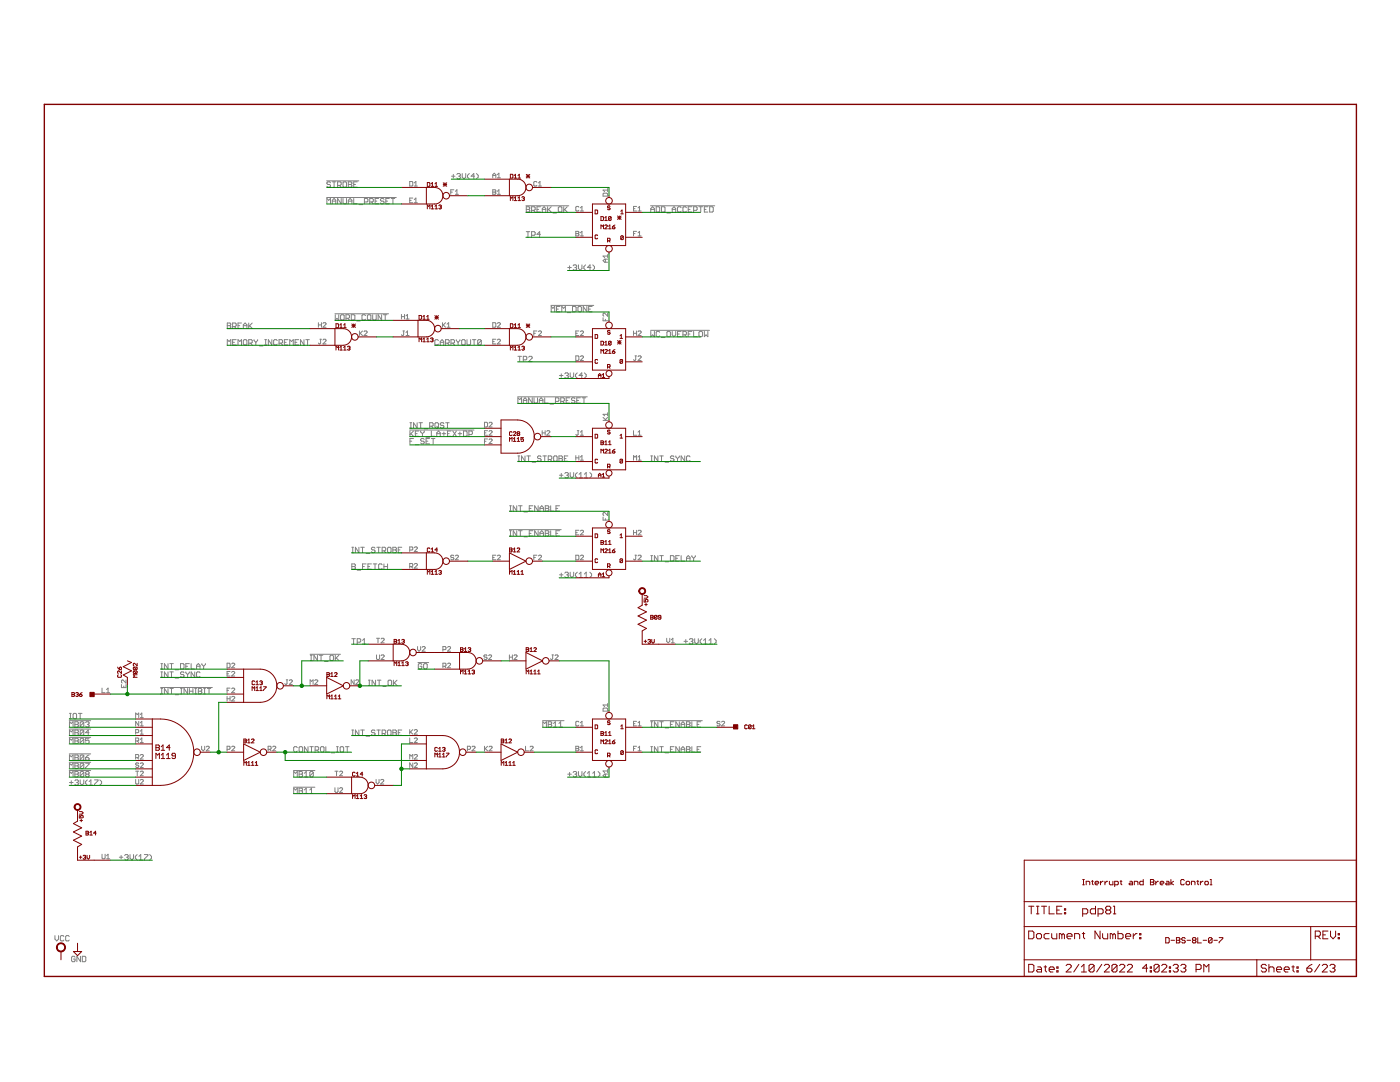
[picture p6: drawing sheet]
<svg xmlns="http://www.w3.org/2000/svg" width="279mm" height="216mm" viewBox="0 0 279 216" stroke-linecap="round" stroke-linejoin="round" font-family="sans-serif">
<g fill="none" stroke="#808080" stroke-width=".2">
<path d="M65.2 39.4h13.9M65.2 36.1h6.4M66 36.5l-.2-.2h-.4l-.2 .2 .2 .3h.4l.2 .2-.2 .4h-.4l-.2-.2M66.3 36.3h.7M66.7 36.3v1.1M67.4 37h.5l.2-.2v-.3l-.2-.2h-.5v1.1M67.7 37l.4 .4M68.1 39.6v1.1l-.7-1.1v1.1M68.5 39.6v.9l.1 .2h.4l.2-.2v-.9M68.6 36.3h.4l.2 .2v.7l-.2 .2h-.4l-.1-.2v-.7zM69.5 36.3h.5l.2 .2-.2 .3 .2 .4-.2 .2h-.5zM69.5 36.8h.5"/>
<path d="M70.6 39.6v1.1h.7M70.6 36.8h.4M71.3 36.3h-.7v1.1h.7M75.6 39.6h-.7v1.1h.7M76.6 39.8l-.1-.2h-.4l-.2 .2 .2 .3h.4l.1 .2-.1 .4h-.4l-.2-.2M77.7 39.6h-.7v1.1h.7M78.1 39.6h.7M78.4 39.6v1.1M81.8 36.2h.4l.2 .2v.6l-.2 .1h-.4zM81.8 40h.3M82.4 39.5h-.6v.9h.6M82.7 37.1h.6"/>
<path d="M82.7 36.5l.3-.3v.9M82.7 39.8l.3-.3v.9M90 38.3h.3M90.1 35.2h.7M90.5 34.8v.7M90.6 37.9h-.6v.9M90.9 38.8h.6M90.9 38.2l.3-.3v.9M91.2 34.8l.2-.2h.3l.2 .2-.2 .4M91.5 35.2h.2M91.7 35.2l.2 .1-.2 .4h-.3l-.2-.2M92.2 34.6v.7l.4 .4 .3-.4v-.7"/>
<path d="M93.7 34.6l-.4 .4v.3l.4 .4M94.7 35.2h-.7l.6-.6v1.1M95.1 34.6l.3 .4v.3l-.3 .4M98.3 35.5v-.6l.3-.3 .4 .3v.6M98.3 37.9h.5l.2 .1-.2 .3 .2 .3-.2 .2h-.5zM98.3 35h.7M98.3 38.3h.5M99.3 34.9l.3-.3v.9M99.3 38.2l.3-.3v.9M99.3 35.5h.6M99.3 38.8h.6M107.1 36.4l-.1-.2-.5 .2v.6l.2 .1 .4-.1"/>
<path d="M107.5 37.1h.6M107.5 36.5l.3-.3v.9M120.4 38.7l.1-.2h.6l.2 .2v.4h-.9zM121.3 37.6v.6M121.3 37.9h-.9l.3 .3M65.2 40.7v-1.1l.4 .4 .4-.4v1.1M66.3 40.7v-.7l.4-.4 .3 .4v.7M66.3 40.1h.7M69.5 40.1h.7M69.5 40.7v-.7l.4-.4 .3 .4v.7M71.6 40.8h.8M72.7 40.3h.6l.1-.2v-.3l-.1-.2h-.6v1.1"/>
<path d="M73.8 40.3h.5l.2-.2v-.3l-.2-.2h-.5v1.1M74.1 40.3l.4 .4M74.9 40.1h.3M77 40.1h.3M82.7 40.4h.6M105 41.1h8.5M105 46.2h.7M105 41.3h.6l.1 .1-.1 .4 .1 .3-.1 .2h-.6zM105 41.8h.6M105.4 46.2v1.1M106.1 46.9h.5l.2-.1v-.4l-.2-.2h-.5v1.1M106.1 42h.5l.2-.2v-.4l-.2-.1h-.5v1"/>
<path d="M106.4 42l.4 .3M107.2 41.8h.3M107.9 46.8h-.7l.5-.6v1.1M107.9 41.3h-.7v1h.7M108.2 42.3v-.7l.4-.3 .3 .3v.7M108.2 41.8h.7M109.3 41.3v1M109.5 41.8l.5 .5M110 41.3l-.7 .7M110.4 42.5h.7M111.4 41.4l.2-.1h.4l.1 .1v.7l-.1 .2h-.4l-.2-.2zM112.5 41.3v1"/>
<path d="M112.7 41.8l.5 .5M113.2 41.3l-.7 .7M113.3 53.4h.7M113.7 53v.7M114.4 53l.2-.1h.3l.2 .1-.2 .4M114.7 53.4h.2M114.9 46.2h.5l.1 .1-.1 .3 .1 .3-.1 .2h-.5zM114.9 46.6h.5M114.9 53.4l.2 .2-.2 .3h-.3l-.2-.2M115.4 52.9v.7l.4 .3 .3-.3v-.7M115.5 41.3l-.1-.1-.5 .1v.7l.2 .1 .4-.1M115.8 42.1h.6"/>
<path d="M115.8 41.5l.3-.3v.9M115.8 46.5l.3-.3v.9M115.8 47.1h.6M116.9 52.9l-.4 .3v.4l.4 .3M117.9 53.4h-.7l.6-.5v1M118.3 52.9l.3 .3v.4l-.3 .3M120.8 51.7v.6M121.3 50.8v.6M121.3 51.7h-.6l-.3 .3 .3 .3h.6M121.3 51.1h-.9l.3 .3M126.4 46.6h.3M126.4 41.6h.3"/>
<path d="M127 41.2h-.6v.9h.6M127 46.2h-.6v.9M127.3 42.1h.7M127.3 47.1h.7M127.3 41.5l.3-.3v.9M127.3 46.5l.3-.3v.9M129.8 41.1h12.8M129.9 42.3v-.7l.3-.3 .4 .3v.7M129.9 41.8h.7M131 41.3h.5l.2 .1v.7l-.2 .2h-.5zM132 41.3h.5l.2 .1v.7l-.2 .2h-.5zM133.1 42.5h.7"/>
<path d="M134.2 42.3v-.7l.3-.3 .4 .3v.7M134.2 41.8h.7M135.9 41.4l-.1-.1h-.4l-.2 .1v.7l.2 .2h.4l.1-.2M137 41.4l-.2-.1h-.3l-.2 .1v.7l.2 .2h.3l.2-.2M137.4 41.8h.3M138.1 41.3h-.7v1h.7M138.4 42h.6l.1-.2v-.4l-.1-.1h-.6v1M139.5 41.3h.7M139.8 41.3v1M140.6 41.8h.3M141.3 41.3h-.7v1h.7M141.6 41.3h.6l.1 .1v.7l-.1 .2h-.6z"/>
<path d="M45.4 64.5h.5l.2 .1-.2 .4 .2 .3-.2 .2h-.5zM45.4 68.8v-1l.3 .3 .4-.3v1M45.4 65h.5M46.4 68.3h.4M46.4 65.2h.5l.2-.2v-.4l-.2-.1h-.5v1M46.8 65.2l.3 .3M47.1 67.8h-.7v1h.7M47.5 65h.4M47.5 68.8v-1l.4 .3 .3-.3v1M48.2 64.5h-.7v1h.7M48.6 67.9l.1-.1h.4l.2 .1v.8l-.2 .1h-.4l-.1-.1zM48.6 65h.7"/>
<path d="M48.6 65.5v-.7l.3-.3 .4 .3v.7M49.6 68.5h.6l.1-.2v-.4l-.1-.1h-.6v1M49.6 64.5v1M49.8 65l.5 .5M50 68.5l.3 .3M50.3 64.5l-.7 .7M50.7 67.8l.4 .5M51.1 68.3v.5M51.4 67.8l-.3 .5M51.8 69h.7M52.8 67.8h.4M52.8 68.8h.4"/>
<path d="M53 67.8v1M54.3 67.8v1l-.7-1v1M55.3 67.9l-.2-.1h-.3l-.2 .1v.8l.2 .1h.3l.2-.1M55.7 68.5h.5l.2-.2v-.4l-.2-.1h-.5v1M56 68.5l.4 .3M56.7 68.3h.4M57.5 67.8h-.8v1h.8M57.8 68.8v-1l.4 .3 .3-.3v1M58.9 68.3h.3M59.6 67.8h-.7v1h.7M60.7 67.8v1l-.7-1v1M61 67.8h.7"/>
<path d="M61.4 67.8v1M63.5 64.4v.9M63.5 64.8h.7M63.8 67.7h.4M64 67.7v.8l-.2 .1-.3-.1M64.2 64.4v.9M64.5 64.5l.1-.1 .5 .1-.6 .8h.6M64.5 67.9l.1-.2h.3l.2 .2-.6 .7h.6M66.8 62.6h10.7M66.9 62.8v1.1l.3-.4 .4 .4v-1.1M68 63l.2-.2h.3l.2 .2v.7l-.2 .2h-.3l-.2-.2zM69 63.5h.6l.1-.2v-.3l-.1-.2h-.6v1.1"/>
<path d="M69.4 63.5l.3 .4M70.1 62.8h.5l.2 .2v.7l-.2 .2h-.5zM71.2 64.1h.7M71.7 66v1M71.9 66.5l.4 .5M72.3 66l-.6 .7M72.6 66.2l.2-.2 .5 .2v.2l-.7 .6h.7M73 63l-.2-.2h-.4l-.2 .2v.7l.2 .2h.4l.2-.2M73.5 62.8h.4l.1 .2v.7l-.1 .2h-.4l-.2-.2v-.7zM74.4 62.8v.9l.1 .2h.4l.2-.2v-.9M76.2 62.8v1.1l-.7-1.1v1.1M76.5 62.8h.7"/>
<path d="M76.9 62.8v1.1M80.1 62.7v.9M80.1 63.2h.6M80.4 66h.3M80.6 66v.8l-.2 .2-.3-.2M80.7 62.7v.9M81 67h.6M81 63l.3-.3v.9M81 66.4l.3-.4v1M81 63.6h.6M87.5 67.9l-.2-.1h-.3l-.2 .1v.8l.2 .1h.3l.2-.1M87.9 68.8v-.7l.3-.3 .4 .3v.7"/>
<path d="M87.9 68.3h.7M88.3 64.4v.9M88.5 64.8l.4 .5M88.9 64.4l-.6 .6M88.9 68.5h.6l.1-.2v-.4l-.1-.1h-.6v1M89.2 65.3h.6M89.2 64.7l.3-.3v.9M89.3 68.5l.3 .3M90 68.5h.5l.2-.2v-.4l-.2-.1h-.5v1M90.3 68.5l.4 .3M91.1 67.8l.3 .5M91.4 68.3v.5"/>
<path d="M91.8 67.8l-.4 .5M92.3 67.8h.4l.1 .1v.8l-.1 .1h-.4l-.2-.1v-.8zM93.2 67.8v.9l.2 .1h.3l.2-.1v-.9M94.3 67.8h.7M94.6 67.8v1M96.1 67.9l-.2-.1h-.4l-.2 .1v.8M96.1 67.9v.8l-.2 .1h-.4l-.2-.1M96.1 67.9l-.8 .8M98.3 64.4h.5l.2 .1v.7l-.2 .1h-.5zM98.3 68.2h.3M99 67.7h-.7v.9h.7M99.3 64.5l.1-.1 .5 .1-.6 .8h.6"/>
<path d="M99.3 67.9l.1-.2h.3l.2 .2-.6 .7h.6M103.3 79.2h13.9M103.4 71.1h.7M103.7 71.1v1.1M104.4 71.8h.6l.1-.2v-.3l-.1-.2h-.6v1.1M104.4 79.9h.7M105.5 71.3l.2-.2h.3l.2 .2v.1l-.7 .8h.7M106.2 79.4v1l-.7-1v1M106.5 66.5h.3M106.6 79.4v.9l.1 .1h.4l.2-.1v-.9M107.1 66h-.6v1M107.5 66.2l.1-.2 .5 .2v.2l-.6 .6h.6"/>
<path d="M107.6 79.9h.8M108.7 79.4v1h.7M109.9 60.9h8.6M110 62.2v-1l.3 .3 .4-.3v1M111.1 61.7h.3M111.7 74.9h.7M111.8 61.2h-.7v1h.7M112 74.6v.7M112.1 62.2v-1l.4 .3 .3-.3v1M112.7 74.6l.2-.2h.3l.2 .2-.2 .3M113 79.9h.3M113.1 74.9h.1"/>
<path d="M113.2 62.4h.7M113.2 74.9l.2 .2-.2 .4h-.3l-.2-.2M113.7 79.4h-.7v1h.7M113.8 74.4v.7l.3 .4 .4-.4v-.7M114.3 61.2h.5l.2 .1v.7l-.2 .2h-.5zM114.7 79.5l-.1-.1h-.4l-.2 .1 .2 .4h.4l.1 .2-.1 .3h-.4l-.2-.1M114.9 71h.5l.1 .2v.6l-.1 .1h-.5zM114.9 66.5h.3M115.1 79.9h.4M115.2 74.4l-.3 .4v.3l.3 .4M115.5 61.2h.4l.1 .1v.7l-.1 .2h-.4l-.2-.2v-.7zM115.5 66h-.6v1h.6"/>
<path d="M115.8 66.2l.2-.2 .4 .2v.2l-.6 .6h.6M115.8 71.2l.2-.2 .4 .2-.6 .7h.6M115.8 79.4h-.7v1h.7M116.2 79.4h.7M116.3 74.9h-.7l.5-.5v1.1M116.5 79.4v1M116.6 74.4l.4 .4v.3l-.4 .4M117.1 61.2v1l-.7-1v1M117.5 61.7h.3M118.2 61.2h-.7v1h.7M120.4 63.4v.6h.9M120.8 63.7v.3"/>
<path d="M121.3 62.5v.6l-.6-.6-.3 .1 .1 .5M126.4 66v1M126.4 66.5h.6M126.7 71h.3M126.9 71v.8l-.2 .1-.3-.1M127 66v1M127.3 66.2l.2-.2 .5 .2v.2l-.7 .6h.7M127.3 71.2l.2-.2 .5 .2-.7 .7h.7M129.8 65.9h11.8M129.9 66.1v1.1l.3-.4 .4 .4v-1.1M131.7 66.3l-.2-.2h-.4l-.1 .2v.7l.1 .2h.4l.2-.2M132 67.4h.7"/>
<path d="M133.1 66.3l.2-.2h.3l.2 .2v.7l-.2 .2h-.3l-.2-.2zM134.2 66.1v.7l.3 .4 .4-.4v-.7M135.2 66.7h.4M135.9 66.1h-.7v1.1h.7M136.3 66.8h.5l.2-.1v-.4l-.2-.2h-.5v1.1M136.7 66.8l.3 .4M137.4 66.7h.3M138.1 66.1h-.7v1.1M138.4 66.1v1.1h.7M139.5 66.3l.2-.2h.3l.2 .2v.7l-.2 .2h-.3l-.2-.2zM140.6 66.1v1.1l.3-.4 .4 .4v-1.1M81.8 85.8h12.8"/>
<path d="M81.8 86v1.1M81.8 85.4h.4M81.8 84.3h.4M81.8 88h.4M82 86.5l.5 .6M82 84.3v1.1M82.5 86l-.7 .7M82.5 87.5h-.7v1.1M82.9 86.5h.3M82.9 88.7h.7M83.2 84.3v1.1l-.7-1.1v1.1M83.6 86h-.7v1.1h.7"/>
<path d="M83.6 84.3h.7M83.9 84.3v1.1M83.9 86v.2l.4 .3M84.3 86.5v.6M84.7 87.7l-.2-.2h-.4l-.2 .2 .2 .3h.4l.2 .2-.2 .4h-.4l-.2-.2M84.7 86v.2l-.4 .3M84.7 85.6h.7M85 87.2h.7M85 88h.4M85.7 87.5h-.7v1.1h.7M85.7 85h.6l.1-.1v-.4l-.1-.2h-.6v1.1M86.1 86v1.1h.7"/>
<path d="M86.1 85l.3 .4M86.1 87.5h.7M86.4 87.5v1.1M87 84.3h.3l.2 .2v.7l-.2 .2h-.3l-.2-.2v-.7zM87.2 86.5h.7M87.2 87.1v-.7l.3-.4 .4 .4v.7M87.2 85l.3 .4M88.2 86.5h.7M88.6 84.5l-.2-.2h-.3l-.2 .2 .2 .4h.3l.2 .1-.2 .4h-.3l-.2-.2M88.6 86.2v.7M88.9 84.3h.7M89.3 86.5h.3"/>
<path d="M89.3 84.3v1.1M90 86h-.7v1.1h.7M90.4 86l.7 1.1M91.1 86l-.7 1.1M91.4 86.5h.7M91.8 86.2v.7M92.5 86h.5l.2 .2v.7l-.2 .2h-.5zM93.6 86.7h.5l.2-.2v-.3l-.2-.2h-.5v1.1M96.7 84.3h.4l.2 .1v.6l-.2 .2h-.4zM96.7 86.4h.3M96.7 88.1h.3M97.3 85.9h-.6v.9h.6"/>
<path d="M97.3 87.6h-.6v.9M97.6 86.1l.1-.2 .5 .2-.6 .7h.6M97.6 84.4l.1-.1h.4l.1 .1-.6 .8h.6M97.6 87.7l.1-.1 .5 .1-.6 .8h.6M103.4 92h.3M103.4 91h.3M103.4 80.4v-1l.3 .3 .4-.3v1M103.5 91v1M104.4 80.4v-.7l.4-.3 .3 .3v.7M104.8 91v1l-.7-1v1M105.1 91h.8M105.5 91v1"/>
<path d="M106.2 92.2h.7M107.6 80.4v-.7l.4-.3 .4 .3v.7M108 91.2l-.2-.2h-.3l-.2 .3 .2 .2h.3l.2 .4-.2 .1h-.3l-.2-.1M108.2 86.4h.6M108.2 85.9v.9M108.4 91h.7M108.7 91v1M108.8 85.9v.9M109.1 86.1l.2-.2 .4 .2-.6 .7h.6M109.4 91.7h.5l.2-.2v-.3l-.2-.2h-.5v1M109.8 91.7l.3 .3M109.8 80.6h.7"/>
<path d="M110.7 91h.3l.2 .2v.7l-.2 .1h-.3l-.2-.1v-.7zM110.8 80.1h.6l.1-.2v-.4l-.1-.1h-.6v1M111.5 91h.6l.2 .2-.2 .3 .2 .4-.2 .1h-.6zM111.5 91.5h.6M111.7 94.8h.7M111.9 80.1h.5l.2-.2v-.4l-.2-.1h-.5v1M112 94.5v.7M112.3 80.1l.3 .3M112.6 91.5h.4M112.7 94.5l.2-.2h.3l.2 .2-.2 .3M113.1 94.8h.1M113.2 94.8l.2 .2-.2 .4h-.3l-.2-.2"/>
<path d="M113.3 91h-.7v1h.7M113.8 94.3v.7l.3 .4 .4-.4v-.7M114.9 90.9v.9M114.9 91.4h.6M115.2 85.9h.3M115.2 94.3l-.3 .3v.4l.3 .4M115.4 85.9v.8l-.2 .1-.3-.1M115.5 90.9v.9M115.6 95.4h.7M115.6 94.6l.3-.3v1.1M115.8 86.2l.3-.3v.9M115.8 91.2l.3-.3v.9"/>
<path d="M115.8 86.8h.6M115.8 91.8h.6M116.6 95.4h.7M116.6 94.6l.4-.3v1.1M117.7 94.3l.4 .3v.4l-.4 .4M120.4 83.9h.9M120.4 83.3l.6 .6M121.3 82.4v.6M121.3 83.3l-.5 .4M121.3 82.7h-.9l.3 .3M126.4 85.9v.9h.6M126.4 91.8v-.9l.3 .3 .3-.3v.9"/>
<path d="M127.3 86.2l.3-.3v.9M127.3 91.2l.3-.3v.9M127.3 86.8h.7M127.3 91.8h.7M129.9 92h.3M129.9 91h.3M130 91v1M131.3 91v1l-.7-1v1M131.7 91h.7M132 91v1M132.7 92.2h.7M134.5 91.2l-.2-.2h-.3l-.2 .3 .2 .2h.3l.2 .4-.2 .1h-.3l-.2-.1"/>
<path d="M134.9 91v.2l.3 .3M135.2 91.5v.5M135.6 91v.2l-.4 .3M136.7 91v1l-.8-1v1M137.7 91.2l-.2-.2h-.3l-.2 .2v.7l.2 .1h.3l.2-.1M70.2 113.1h.5M70.2 112.5h.5l.2 .2-.2 .4 .2 .3-.2 .2h-.5zM70.2 110.3h.4M70.2 109.2h.4M70.4 109.2v1.1M71.3 113.8h.7M71.6 109.2v1.1l-.7-1.1v1.1"/>
<path d="M72 109.2h.7M72.3 113.1h.4M72.3 109.2v1.1M73.1 112.5h-.8v1.1M73.1 110.4h.7M73.4 113.1h.4M74.1 112.5h-.7v1.1h.7M74.5 112.5h.7M74.8 109.4l-.1-.2h-.4l-.2 .4 .2 .1h.4l.1 .4-.1 .2h-.4l-.2-.2M74.8 112.5v1.1M75.2 109.2h.7M75.6 109.2v1.1"/>
<path d="M76.3 112.7l-.2-.2h-.4l-.1 .2v.7l.1 .2h.4l.2-.2M76.3 109.9h.5l.2-.2v-.3l-.2-.2h-.5v1.1M76.6 113.1h.7M76.6 109.9l.4 .4M76.6 112.5v1.1M77.3 112.5v1.1M77.5 109.2h.4l.1 .2v.7l-.1 .2h-.4l-.2-.2v-.7zM78.4 109.2h.5l.2 .2-.2 .3 .2 .4-.2 .2h-.5zM78.4 109.7h.5M79.5 109.7h.3M80.2 109.2h-.7v1.1h.7M81.8 109.7h.4l.2-.4-.2-.2h-.4v.9"/>
<path d="M81.8 113.1h.4l.2-.2-.2-.5h-.4v1M82.1 113.1l.3 .3M82.7 112.6l.1-.2h.3l.2 .2-.6 .8h.6M82.7 109.3l.1-.2 .5 .2-.6 .7h.6M90.6 110.9l-.5-.1-.1 .3 .4 .2 .2 .2-.2 .2-.4-.2M90.9 110.9l.1-.1 .5 .1v.2l-.6 .6h.6M98.3 111.3h.3M99 110.8h-.7v.9h.7M99.3 110.9l.1-.1 .5 .1v.2l-.6 .6h.6M101.7 105.7h10.3M101.7 107h.4M101.7 105.9h.4"/>
<path d="M101.7 102h.4M101.7 100.9h.4M101.9 100.9v1.1M101.9 105.9v1.1M103.1 100.9v1.1l-.7-1.1v1.1M103.1 105.9v1.1l-.7-1.1v1.1M103.5 105.9h.7M103.5 100.9h.7M103.8 100.9v1.1M103.8 105.9v1.1M104.6 107.1h.7M104.6 102.2h.7"/>
<path d="M105.6 106.4h.4M105.6 101.5h.4M106.3 105.9h-.7v1.1h.7M106.3 100.9h-.7v1.1h.7M106.5 111.3h.3M107.1 110.8h-.6v.9M107.4 100.9v1.1l-.7-1.1v1.1M107.4 105.9v1.1l-.7-1.1v1.1M107.5 110.9l.1-.1 .5 .1v.2l-.6 .6h.6M107.8 102v-.7l.3-.4 .4 .4v.7M107.8 107v-.7l.3-.4 .4 .4v.7M107.8 106.4h.7"/>
<path d="M107.8 101.5h.7M108.8 100.9h.6l.1 .2-.1 .4 .1 .3-.1 .2h-.6zM108.8 105.9h.6l.1 .2-.1 .3 .1 .4-.1 .2h-.6zM108.8 106.4h.6M108.8 101.5h.6M109.9 105.9v1.1h.7M109.9 100.9v1.1h.7M111 106.4h.3M111 101.5h.3M111.7 114.7h.7M111.7 105.9h-.7v1.1h.7M111.7 100.9h-.7v1.1h.7"/>
<path d="M112 114.4v.7M112.7 114.4l.2-.2h.3l.2 .2-.2 .3M113.1 114.7h.1M113.2 114.7l.2 .2-.2 .3h-.3l-.2-.1M113.8 114.2v.7l.3 .3 .4-.3v-.7M114.9 110.8h.5l.1 .1v.6l-.1 .2h-.5zM114.9 106.3h.3M115.2 114.2l-.3 .3v.4l.3 .3M115.5 105.8h-.6v.9h.6M115.6 114.5l.3-.3v1M115.6 115.2h.7M115.8 106l.2-.2 .4 .2v.1l-.6 .6h.6"/>
<path d="M115.8 110.9l.2-.1 .4 .1v.2l-.6 .6h.6M116.6 114.5l.4-.3v1M116.6 115.2h.7M117.7 114.2l.4 .3v.4l-.4 .3M120.4 103.2v.6h.9M120.8 103.5v.3M121.3 102.3v.6l-.6-.6h-.2l-.1 .1 .1 .5M126.4 105.8v.9M126.4 106.3h.6M126.7 110.8h.3M126.9 110.8v.7l-.2 .2-.3-.2M127 105.8v.9"/>
<path d="M127.3 106l.2-.2 .5 .2v.1l-.7 .6h.7M127.3 110.9l.2-.1 .5 .1v.2l-.7 .6h.7M129.9 111.9h.3M129.9 110.9h.3M130 110.9v1M131.3 110.9v1l-.7-1v1M131.7 110.9h.7M132 110.9v1M132.7 112.1h.7M133.8 110.9h.5l.2 .1v.7l-.2 .2h-.5zM134.9 111.4h.3M135.6 110.9h-.7v1h.7"/>
<path d="M135.9 110.9v1h.8M137 111.4h.7M137 111.9v-.7l.4-.3 .3 .3v.7M138.1 110.9l.3 .5M138.4 111.4v.5M138.8 110.9l-.4 .5M20.4 137.3v.9h.6M21.3 138.2h.6M21.3 137.6l.3-.3v.9M24.2 136.6v.6h.9v-.6M24.7 136.9v.3M25.1 135.7v.6l-.6-.6-.3 .1 .2 .5"/>
<path d="M32 137.2h10.4M32.1 133.5h.3M32.1 132.4h.3M32.1 138.5h.3M32.1 137.4h.3M32.1 135.1h.3M32.1 134.1h.3M32.3 132.4v1.1M32.3 134.1v1M32.3 137.4v1.1M33.5 132.4v1.1l-.7-1.1v1.1M33.5 134.1v1l-.7-1v1"/>
<path d="M33.5 137.4v1.1l-.7-1.1v1.1M33.9 132.4h.7M33.9 137.4h.7M33.9 134.1h.7M34.2 132.4v1.1M34.2 134.1v1M34.2 137.4v1.1M34.9 133.6h.8M34.9 138.6h.8M34.9 135.3h.8M36 132.4h.6l.1 .2v.7l-.1 .2h-.6zM36 138.5h.4"/>
<path d="M36 137.4h.4M36.2 137.4v1.1M36.7 134.2l-.1-.1h-.4l-.2 .1 .2 .4h.4l.1 .2-.1 .3h-.4l-.2-.1M37.1 132.9h.3M37.1 134.1l.3 .5M37.4 137.4v1.1l-.7-1.1v1.1M37.4 134.6v.5M37.8 132.4h-.7v1.1h.7M37.8 134.1l-.4 .5M37.8 137.4v1.1M37.8 137.9h.7M38.1 132.4v1.1h.8"/>
<path d="M38.5 137.4v1.1M38.9 134.1v1l-.8-1v1M38.9 138.5h.3M38.9 137.4h.3M39.1 137.4v1.1M39.2 132.9h.7M39.2 133.5v-.7l.4-.4 .3 .4v.7M39.6 137.4h.5l.2 .2-.2 .3 .2 .4-.2 .2h-.5zM39.6 137.9h.5M39.9 134.2l-.1-.1h-.4l-.2 .1v.8l.2 .1h.4l.1-.1M40.3 132.4l.3 .5M40.6 132.9v.6"/>
<path d="M40.6 138.5h.4M40.6 137.4h.4M40.8 137.4v1.1M41 132.4l-.4 .5M41.4 137.4h.7M41.7 137.4v1.1M45.3 132.3h.5l.1 .2v.6l-.1 .1h-.5zM45.3 139v.9M45.3 134.5h.3M45.3 137.8h.3M45.3 139.4h.6M45.9 134h-.6v.9h.6"/>
<path d="M45.9 137.3h-.6v.9M45.9 139v.9M46.2 137.5l.2-.2 .4 .2-.6 .7h.6M46.2 132.5l.2-.2 .4 .2-.6 .7h.6M46.2 134.2l.2-.2h.3l.1 .2-.6 .7h.6M46.2 139.1l.2-.1 .4 .1v.2l-.6 .6h.6M57.1 135.7h.3M57.3 135.7v.7l-.2 .2-.3-.2M57.7 135.8l.2-.1 .4 .1-.6 .8h.6M61.9 136.6v-.9l.3 .3 .3-.3v.9M61.9 130.6h6M61.9 131.8h.4"/>
<path d="M61.9 130.7h.4M62.1 130.7v1.1M62.8 135.8l.1-.1 .5 .1-.6 .8h.6M63.4 130.7v1.1l-.7-1.1v1.1M63.7 130.7h.7M64.1 130.7v1.1M64.8 132h.7M66 130.7h.4l.1 .2v.7l-.1 .2h-.4l-.2-.2v-.7zM66.9 130.7v1.1M67.1 131.3l.5 .5M67.6 130.7l-.7 .8M70.2 127.4h.7"/>
<path d="M70.6 127.4v1.1M70.7 135.7v.9l-.6-.9v.9M71 135.8l.1-.1 .5 .1-.6 .8h.6M71.3 128.1h.5l.2-.1v-.4l-.2-.2h-.5v1.1M72.3 127.8l.4-.4v1.1M72.3 128.5h.8M73.5 136.8h.4M73.5 135.7h.4M73.7 135.7v1.1M75 135.7v1.1l-.7-1.1v1.1M75.1 130.7v.7l.2 .2 .5-.2v-.7M75.1 127.4h.7"/>
<path d="M75.3 135.7h.7M75.4 127.4v.9M75.7 135.7v1.1M76.1 130.8l.1-.1 .5 .1-.6 .8h.6M76.1 127.5l.1-.1 .5 .1v.2l-.6 .6h.6M76.4 137h.7M77.4 135.9l.2-.2h.4l.1 .2v.7l-.1 .2h-.4l-.2-.2zM78.5 135.7v1.1M78.7 136.2l.5 .6M79.2 135.7l-.7 .7M83.3 129v.6l.3 .3 .3-.3v-.6M83.4 132.2h2.2"/>
<path d="M84.2 132.6l-.2-.2h-.3l-.2 .2v.7l.2 .2h.3l.2-.2v-.4h-.4M84.2 129.2l.2-.2h.3l.2 .2-.7 .7h.7M84.5 132.6l.2-.2h.4l.2 .2v.7l-.2 .2h-.4l-.2-.2zM88.4 132.9h.5l.1-.4-.1-.2h-.5v.9M88.4 129.6h.5l.1-.1-.1-.5h-.5v.9M88.7 132.9l.3 .3M89.3 132.5l.2-.2 .4 .2-.6 .7h.6M89.3 129.2l.2-.2h.3l.1 .2-.6 .7h.6M97.2 130.8l-.2-.1-.4 .1 .2 .3 .4 .2-.2 .3-.4-.2M97.5 130.8l.2-.1 .4 .1-.6 .8h.6M101.7 130.7v.9M101.7 131.1h.6"/>
<path d="M102.3 130.7v.9M102.6 130.8l.1-.1 .5 .1-.6 .8h.6M110.2 130.7h.3M110.3 130.7v.7l-.1 .2-.3-.2M110.8 130.8l.1-.1 .5 .1-.6 .8h.6M133.1 127.4v.6l.2 .3 .4-.3v-.6M134 128.3h.6M134 127.7l.3-.3v.9M136.5 128h.7M136.9 127.6v.7M137.6 127.6l.2-.2h.3l.2 .2-.2 .4M137.9 128h.2"/>
<path d="M138.1 128l.2 .1-.2 .4h-.3l-.2-.2M138.6 127.4v.7l.4 .4 .4-.4v-.7M140.1 127.4l-.4 .4v.3l.4 .4M140.4 128.5h.7M140.4 127.8l.4-.4v1.1M141.5 128.5h.7M141.5 127.8l.4-.4v1.1M142.6 127.4l.3 .4v.3l-.3 .4M13.8 145.5h4.3M13.8 153.8h4.3M13.8 143.8h4.3M13.8 147.1h4.3"/>
<path d="M13.8 150.4h4.3M13.8 152.1h4.3M13.9 145.1v-1.1l.3 .4 .4-.4v1.1M13.9 146.7v-1l.3 .3 .4-.3v1M13.9 148.4v-1.1l.3 .4 .4-.4v1.1M13.9 151.7v-1.1l.3 .4 .4-.4v1.1M13.9 153.4v-1.1l.3 .4 .4-.4v1.1M13.9 155v-1.1l.3 .4 .4-.4v1.1M13.9 143.4h.3M13.9 142.3h.3M13.9 156.1h.7M14.1 142.3v1.1"/>
<path d="M14.2 155.8v.7M14.8 142.3h.3l.2 .2v.7l-.2 .2h-.3l-.2-.2v-.7zM14.9 144h.6l.1 .2-.1 .3 .1 .4-.1 .2h-.6zM14.9 145.7h.6l.1 .1-.1 .4 .1 .4-.1 .1h-.6zM14.9 147.3h.6l.1 .2-.1 .3 .1 .4-.1 .2h-.6zM14.9 150.6h.6l.1 .2-.1 .4 .1 .3-.1 .2h-.6zM14.9 152.3h.6l.1 .2-.1 .3 .1 .4-.1 .2h-.6zM14.9 153.9h.6l.1 .2-.1 .4 .1 .3-.1 .2h-.6zM14.9 154.5h.6M14.9 146.2h.6M14.9 147.8h.6M14.9 151.2h.6"/>
<path d="M14.9 155.8l.2-.2h.4l.1 .2-.1 .3M14.9 144.5h.6M14.9 152.8h.6M15.3 156.1h.2M15.5 156.1l.1 .2-.1 .4h-.4l-.2-.2M15.6 142.3h.8M16 142.3v1.1M16 155.6v.7l.4 .4 .3-.4v-.7M16.7 145.8l-.2-.1h-.3l-.2 .1v.8M16.7 145.8v.8l-.2 .1h-.3l-.2-.1M16.7 144.2l-.2-.2h-.3l-.2 .2v.7M16.7 147.5l-.2-.2h-.3l-.2 .2v.7"/>
<path d="M16.7 150.8l-.2-.2h-.3l-.2 .2v.7M16.7 152.5l-.2-.2h-.3l-.2 .2v.7M16.7 154.1l-.2-.2h-.3l-.2 .2v.7M16.7 144.2v.7l-.2 .2h-.3l-.2-.2M16.7 147.5v.7l-.2 .2h-.3l-.2-.2M16.7 150.8v.7l-.2 .2h-.3l-.2-.2M16.7 152.5v.7l-.2 .2h-.3l-.2-.2M16.7 154.1v.7l-.2 .2h-.3l-.2-.2M16.7 145.8l-.7 .8M16.7 154.1l-.7 .7M16.7 144.2l-.7 .7M16.7 147.5l-.7 .7"/>
<path d="M16.7 150.8l-.7 .7M16.7 152.5l-.7 .7M17.1 151.2h.5l.2 .3-.2 .2h-.3l-.2-.2zM17.1 144.2l.2-.2h.3l.2 .2-.2 .3M17.1 152.3h.7l-.7 1.1M17.3 154.5h.3M17.3 154.5l-.2-.2 .2-.4h.3l.2 .2-.2 .4M17.3 154.5l-.2 .2 .2 .3h.3l.2-.2-.2-.3M17.4 155.6l-.3 .4v.3l.3 .4M17.4 144.5h.2M17.6 144.5l.2 .2-.2 .4h-.3l-.2-.2M17.8 146.2h-.7l.5-.5v1"/>
<path d="M17.8 147.3h-.7v.5l.3-.1 .4 .1v.4l-.2 .2h-.3l-.2-.2M17.8 150.6l-.7 .6M17.8 156.7h.7M17.8 156l.3-.4v1.1M18.9 155.6h.7v.2l-.7 .7v.2M19.9 155.6l.4 .4v.3l-.4 .4M27.1 153.9h.6M27.1 155.5v.8l.1 .1 .5-.1v-.8M27.1 146.2h.4l.2-.2-.2-.4h-.4v.9M27.1 147.8h.4l.2-.4-.2-.1h-.4v.9M27.1 151.2h.4l.2-.2-.2-.4h-.4v.9M27.1 143.2v-.9l.3 .3 .3-.3v.9"/>
<path d="M27.4 147.8l.3 .4M27.4 151.2l.3 .3M27.4 153.9v.9M27.7 152.4l-.2-.2-.4 .2 .1 .3 .5 .1-.2 .3h-.3l-.1-.1M27.7 143.9v.9l-.6-.9v.9M28 144.8h.6M28 155.7l.2-.2 .4 .2v.2l-.6 .5h.6M28 154l.2-.1 .4 .1-.6 .8h.6M28 150.7l.2-.1 .4 .1v.2l-.6 .6h.6M28 146.5h.6M28 148.2h.6M28 152.4l.2-.2 .4 .2-.6 .7h.6"/>
<path d="M28 142.6l.3-.3v.9M28 144.2l.3-.3v.9M28 145.9l.3-.3v.9M28 147.6l.3-.3v.9M28 143.2h.6M40.2 148.9v.6l.4 .3 .3-.3v-.6M41.2 149.1l.1-.2 .5 .2-.6 .7h.6M45.3 149.5h.5l.1-.1-.1-.5h-.5v.9M46.2 149.1l.2-.2 .4 .2-.6 .7h.6M53.5 149.5h.5l.1-.1-.1-.5h-.5v.9M53.8 149.5l.3 .3M54.4 149.1l.2-.2 .4 .2-.6 .7h.6"/>
<path d="M58.6 153.8h4.2M58.6 157.1h4.2M58.6 155v-1.1l.4 .4 .3-.4v1.1M58.6 158.3v-1l.4 .3 .3-.3v1M59.3 149.2l-.2-.2h-.3l-.2 .2v.7l.2 .2h.3l.2-.2M59.7 154.5h.5M59.7 157.3h.5l.2 .1-.2 .4 .2 .4-.2 .1h-.5zM59.7 153.9h.5l.2 .2-.2 .4 .2 .3-.2 .2h-.5zM59.7 157.8h.5M59.9 149h.3l.2 .2v.7l-.2 .2h-.3l-.2-.2v-.7zM60.7 157.6l.4-.3v1M60.7 155h.8"/>
<path d="M60.7 154.3l.4-.4v1.1M60.7 158.3h.8M61.5 149v1.1l-.8-1.1v1.1M61.8 149h.7M61.8 157.6l.4-.3v1M61.8 158.3h.7M62.2 149v1.1M62.5 154.1l-.1-.2h-.4l-.2 .2v.7M62.5 154.1v.7l-.1 .2h-.4l-.2-.2M62.5 154.1l-.7 .7M62.9 149.7h.5l.2-.2v-.3l-.2-.2h-.5v1.1M63.2 149.7l.4 .4"/>
<path d="M64.1 149h.4l.2 .2v.7l-.2 .2h-.4l-.1-.2v-.7zM65 149v1.1h.7M66.1 150.2h.7M66.8 153.9h.7M66.8 157.2v.7l.2 .2h.3l.2-.2v-.7M67.2 153.9v.9M67.2 149h.3M67.2 150.1h.3M67.3 149v1.1M67.8 154l.1-.1 .5 .1-.6 .8h.6M67.8 157.4l.1-.2h.3l.2 .2-.6 .7h.6M68.1 149h.3l.2 .2v.7l-.2 .2h-.3l-.2-.2v-.7z"/>
<path d="M68.9 149h.8M69.3 149v1.1M70.2 145.7h.4M70.2 146.7h.4M70.4 145.7v1M71.6 145.7v1l-.7-1v1M72 145.7h.7M72.3 145.7v1M73.1 146.9h.7M74.8 145.8l-.1-.1h-.4l-.2 .1 .2 .4h.4l.1 .2-.1 .3h-.4l-.2-.1M75.1 155.5v.6l.3 .3 .2-.3v-.6M75.2 145.7h.7"/>
<path d="M75.6 145.7v1M76 155.7l.1-.2 .5 .2v.2l-.6 .5h.6M76.3 146.4h.5l.2-.2v-.4l-.2-.1h-.5v1M76.6 146.4l.4 .3M77.5 145.7h.4l.1 .1v.8l-.1 .1h-.4l-.2-.1v-.8zM78.4 146.2h.5M78.4 145.7h.5l.2 .1-.2 .4 .2 .4-.2 .1h-.5zM79.5 146.2h.3M80.2 145.7h-.7v1h.7M81.8 145.6v.9M81.8 147.3v.9h.6M81.8 151.5v-.9l.3 .3 .3-.3v.9"/>
<path d="M81.9 146l.5 .5M82.4 152.2v.9l-.6-.9v.9M82.4 145.6l-.6 .6M82.7 145.8l.1-.2h.3l.2 .2-.6 .7h.6M82.7 147.4l.1-.1 .5 .1-.6 .8h.6M82.7 150.7l.1-.1 .5 .1v.2l-.6 .6h.6M82.7 152.4l.1-.2 .5 .2-.6 .7h.6M93.3 149.5h.4l.2-.1v-.3l-.2-.2h-.4v.9M94.2 149.1l.1-.2 .5 .2-.6 .7h.6M96.7 148.9v.9M96.8 149.4l.5 .4M97.3 148.9l-.6 .6"/>
<path d="M97.6 149.1l.1-.2 .5 .2-.6 .7h.6M104.9 148.9v.9h.6M105.8 149.1l.1-.2 .5 .2-.6 .7h.6M108.3 143.8h4.3M108.3 145.1v-1.1l.4 .4 .4-.4v1.1M109.4 144h.5l.2 .2-.2 .3 .2 .4-.2 .2h-.5zM109.4 144.5h.5M110.5 145.1h.7M110.5 144.4l.3-.4v1.1M111.5 145.1h.7M111.5 144.4l.4-.4v1.1M113.3 154.5h.7"/>
<path d="M113.7 154.1v.7M114.4 154.1l.2-.2h.3l.2 .2-.2 .4M114.7 154.5h.2M114.9 148.9h.5l.1 .2-.1 .3 .1 .3-.1 .1h-.5zM114.9 149.4h.5M114.9 154.5l.2 .2-.2 .3h-.3l-.2-.2M115.4 153.9v.8l.4 .3 .3-.3v-.8M115.5 144.1l-.1-.2-.5 .2v.6l.2 .1 .4-.1M115.8 144.2l.3-.3v.9M115.8 149.2l.3-.3v.9M115.8 144.8h.6M115.8 149.8h.6"/>
<path d="M116.9 153.9l-.4 .4v.4l.4 .3M117.2 155h.7M117.2 154.3l.4-.4v1.1M118.3 155h.7M118.3 154.3l.3-.4v1.1M119.4 153.9l.3 .4v.4l-.3 .3M120.4 141.4l.1-.1h.6l.2 .1v.5h-.9zM120.8 154.5v.6M121.3 140.4v.6M121.3 153.5v.7M121.3 153.8h-.9l.3 .4M121.3 140.7h-.9l.3 .3"/>
<path d="M121.3 154.5h-.6l-.3 .3 .3 .3h.6M126.4 149.4h.3M126.4 144.4h.3M127 143.9h-.6v.9h.6M127 148.9h-.6v.9M127.3 144.2l.3-.3v.9M127.3 149.2l.3-.3v.9M127.3 144.8h.7M127.3 149.8h.7M129.8 143.8h10.4M129.9 144h.3M129.9 145.1h.3"/>
<path d="M129.9 149h.3M129.9 150.1h.3M130 144v1.1M130 149v1.1M131.3 144v1.1l-.7-1.1v1.1M131.3 149v1.1l-.7-1.1v1.1M131.7 144h.7M131.7 149h.7M132 144v1.1M132 149v1.1M132.7 150.2h.7M132.7 145.2h.7"/>
<path d="M133.8 149.5h.4M133.8 144.5h.4M134.5 144h-.7v1.1h.7M134.5 149h-.7v1.1h.7M135.6 144v1.1l-.7-1.1v1.1M135.6 149v1.1l-.7-1.1v1.1M135.9 149.5h.8M135.9 145.1v-.7l.4-.4 .4 .4v.7M135.9 150.1v-.8l.4-.3 .4 .3v.8M135.9 144.5h.8M137 149.5h.5M137 144h.5l.2 .2-.2 .3 .2 .4-.2 .2h-.5z"/>
<path d="M137 149h.5l.2 .2-.2 .3 .2 .4-.2 .2h-.5zM137 144.5h.5M138.1 144v1.1h.7M138.1 149v1.1h.7M139.1 149.5h.4M139.1 144.5h.4M139.8 144h-.7v1.1h.7M139.8 149h-.7v1.1h.7M143.7 144.1l-.5-.2-.1 .3 .1 .2h.4l.1 .3-.1 .1-.5-.1M144 144.1l.2-.2 .4 .2-.6 .7h.6M20.4 170.5v.7l.1 .2 .5-.2v-.7M21.3 171.4h.6"/>
<path d="M21.3 170.8l.3-.3v.9M23.8 171h.7M24.2 170.7v.7M24.9 170.7l.2-.2h.3l.2 .2-.2 .3M25.2 171h.2M25.4 171l.2 .2-.2 .4h-.3l-.2-.2M26 170.5v.7l.3 .4 .3-.4v-.7M27.4 170.5l-.4 .4v.3l.4 .4M27.7 171.6h.7M27.7 170.9l.4-.4v1.1M28.8 170.5h.7v.2l-.7 .7v.2M29.9 170.5l.3 .4v.3l-.3 .4"/>
<path d="M11 186.7v.7l.3 .3 .4-.3v-.7M12.7 186.9l-.1-.2h-.4l-.2 .2v.7l.2 .1h.4l.1-.1M13.8 186.9l-.2-.2h-.3l-.2 .2v.7l.2 .1h.3l.2-.1M15 191l-.2-.2h-.3l-.2 .2v.7l.2 .2h.3l.2-.2v-.3h-.4M16.1 190.8v1.1l-.8-1.1v1.1M16.4 190.8h.6l.1 .2v.7l-.1 .2h-.6z"/>
</g>
<g fill="none" stroke="#800000" stroke-width=".2">
<path d="M80.1 37.4h6.6a1.65 1.65 0 0 1 1.7 1.7 1.65 1.65 0 0 1-1.7 1.6h-6.6M85.1 37.4v3.3M85.3 36.4l.5 .2-.1 .6h-.4zM86 37.2h.6M86 36.7l.3-.3v.8M86.8 37.2h.5M86.8 36.7l.3-.3v.8M88.5 36.5l.7 .7M88.5 36.8h.7M88.8 36.5v.7M89.2 36.5l-.7 .7M89.7 39.1h3.7"/>
<path d="M96.7 35.8h6.6a1.65 1.65 0 0 1 1.7 1.6 1.65 1.65 0 0 1-1.7 1.7h-6.6M101.7 35.8v3.3M101.9 34.8l.5 .1-.2 .6h-.3zM102.6 35.5h.5M102.6 35l.3-.2v.7M102.6 39.5l.3-.2v.7M103.4 35.5h.5M103.4 35l.2-.2v.7M103.4 39.5l.2-.2v.7M104.1 39.4l.4-.1 .1 .1-.1 .2M104.4 39.6h.1M104.5 39.6l.1 .2-.1 .2-.4-.1"/>
<path d="M105 34.8l.7 .7M105 35.2h.7M105.4 34.8v.7M105.7 34.8l-.7 .7M106.3 37.4h3.6M121.5 39.1v.3M85.3 41.7v-.8l.2 .3 .3-.3v.8M86 41.2l.3-.3v.8M86 41.7h.6M86.8 41.2l.3-.3v.8M86.8 41.7h.5M87.6 41l.3-.1 .2 .1-.2 .3"/>
<path d="M87.8 41.3h.1M87.9 41.3l.2 .1-.2 .3-.3-.1M101.9 40v-.7l.2 .2 .3-.2v.7M102.6 40h.5M103.4 40h.5M114.9 42.4h3.3M114.9 47.3h3.3M118.2 40.7h6.7v8.3h-6.7zM118.8 41.9l.5 .1-.2 .7h-.3zM119.3 47l-.2-.1-.3 .1v.5l.1 .1 .4-.1M119.9 43.2l.5 .1-.1 .7h-.4zM119.9 45.7v-.8l.3 .2 .2-.2v.8"/>
<path d="M120.7 44h.5M120.7 43.5l.2-.3v.8M120.7 45l.1-.1 .4 .1-.5 .7h.5M121.2 48l.6-.1-.2-.4h-.4v.8M121.5 45.7h.5M121.5 45.1l.2-.2v.8M121.5 48l.3 .3M121.5 50.3v.4M121.8 41.2l-.2-.1-.4 .1 .2 .3 .4 .1-.2 .2-.4-.1M122 43.3l-.2 .7-.3-.1M122 43.3l-.4-.1-.1 .7M122 43.3l-.5 .6"/>
<path d="M122.2 45.3h.4l.1 .2-.4 .2zM122.7 44.9l-.5 .4M123.3 43.1l.7 .7M123.3 43.5h.7M123.6 43.1v.7M123.9 42.7h.5M123.9 42.2l.2-.3v.8M124 43.1l-.7 .7M124.4 47.2l-.4-.1-.1 .6M124.4 47.2l-.1 .6-.4-.1M124.4 47.2l-.5 .5M124.9 42.4h3.3"/>
<path d="M124.9 47.3h3.3M61.9 65.6h6.6a1.66 1.66 0 0 1 1.7 1.6 1.66 1.66 0 0 1-1.7 1.7h-6.6M66.8 65.6v3.3M67.1 64.6l.5 .1v.6l-.2 .1h-.3zM67.1 69.8v-.7l.2 .2 .3-.2v.7M67.8 65.4h.5M67.8 69.8h.5M67.8 64.9l.3-.3v.8M67.8 69.3l.3-.2v.7M68.6 65.4h.5M68.6 69.8h.5M68.6 64.9l.2-.3v.8"/>
<path d="M68.6 69.3l.2-.2v.7M69.3 69.2l.4-.1 .1 .1-.1 .3M69.6 69.5h.1M69.7 69.5l.1 .1-.1 .2-.4-.1M70.2 65h.7M70.2 64.6l.7 .7M70.6 64.6v.7M70.9 64.6l-.7 .7M71.5 67.2h3.6M78.5 63.9h6.6a1.65 1.65 0 0 1 1.6 1.7 1.65 1.65 0 0 1-1.6 1.6h-6.6M83.4 63.9v3.3M83.6 62.9l.5 .2-.1 .6h-.4z"/>
<path d="M83.6 68.2v-.8l.3 .3 .2-.3v.8M84.4 63.7h.5M84.4 63.2l.2-.3v.8M84.4 67.7l.2-.3v.8M84.4 68.2h.5M85.2 63.7h.5M85.2 63.2l.2-.3v.8M85.2 67.7l.2-.3v.8M85.2 68.2h.5M85.9 67.6l.4-.2 .1 .2-.1 .2M86.2 67.8h.1M86.3 67.8l.1 .1-.1 .3-.4-.1"/>
<path d="M86.8 63l.7 .7M86.8 63.3h.7M87.1 63v.7M87.5 63l-.7 .7M88 65.6h3.7M96.7 65.6h6.6a1.66 1.66 0 0 1 1.7 1.6 1.66 1.66 0 0 1-1.7 1.7h-6.6M101.7 65.6v3.3M101.9 64.6l.5 .1v.6l-.2 .1h-.3zM101.9 69.8v-.7l.2 .2 .3-.2v.7M102.6 64.9l.3-.3v.8M102.6 69.3l.3-.2v.7M102.6 65.4h.5"/>
<path d="M102.6 69.8h.5M103.4 64.9l.2-.3v.8M103.4 69.3l.2-.2v.7M103.4 65.4h.5M103.4 69.8h.5M104.1 69.2l.4-.1 .1 .1-.1 .3M104.4 69.5h.1M104.5 69.5l.1 .1-.1 .2-.4-.1M105 64.6l.7 .7M105 65h.7M105.4 64.6v.7M105.7 64.6l-.7 .7"/>
<path d="M106.3 67.2h3.6M114.9 67.2h3.3M114.9 72.2h3.3M118.2 65.6h6.7v8.3h-6.7zM118.8 66.8l.5 .1-.2 .6h-.3zM119.3 71.9l-.2-.2-.3 .2v.5l.1 .1 .4-.1M119.4 75.3v-.5l.3-.3 .2 .3v.5M119.4 74.9h.5M119.9 68.1l.5 .1-.1 .7h-.4zM119.9 70.5v-.8l.3 .3 .2-.3v.8M120.2 74.8l.2-.3v.8M120.2 75.3h.5"/>
<path d="M120.7 68.3l.2-.2v.8M120.7 69.9l.1-.2 .4 .2-.5 .6h.5M120.7 68.9h.5M121.2 73.2l.6-.1-.2-.4h-.4v.8M121.5 70l.2-.3v.8M121.5 70.5h.5M121.5 73.2l.3 .3M121.5 63.9v.4M121.5 75.2v.3h-6.6M121.8 66.1l-.2-.2-.4 .2 .2 .2 .4 .1-.2 .3-.4-.1M122 68.2l-.2-.1-.3 .1v.5M122 68.2v.5l-.2 .2-.3-.2"/>
<path d="M122 68.2l-.5 .5M122.2 70.1h.4l.1 .3-.4 .1zM122.7 69.7l-.5 .4M123.3 67.9l.7 .8M123.3 68.3h.7M123.6 67.9v.8M123.7 67.5h.5M123.7 67l.3-.2v.7M124 67.9l-.7 .8M124.2 71.9l-.1-.2-.4 .2v.5M124.2 71.9v.5l-.1 .1-.4-.1M124.2 71.9l-.5 .5"/>
<path d="M124.9 67.2h3.3M124.9 72.2h3.3M96.7 85.4h3.3M96.7 87.1h3.3M96.7 88.8h3.3M100 83.8h3.3a3.3 3.3 0 0 1 3.3 3.3 3.3 3.3 0 0 1-3.3 3.3h-3.3zM101.7 88.1v-.8l.2 .3 .3-.3v.8M102.2 86.3l-.1-.2-.4 .2 .1 .6 .4-.1M102.4 86.3l.2-.2 .4 .2-.6 .6h.6M102.4 87.6l.3-.3v.8M102.4 88.1h.6M103.2 87.6l.3-.3v.8"/>
<path d="M103.2 88.1h.5M103.3 86.5l-.1-.1 .1-.3 .4 .2-.1 .2M103.3 86.5l-.1 .2 .1 .2 .4-.1-.1-.3M103.3 86.5h.3M104.5 87.3h-.5v.4l.2-.1 .3 .1-.1 .4-.4-.2M107.9 87.1h2M114.9 87.1h3.3M114.9 92.1h3.3M118.2 85.4h6.7v8.3h-6.7zM118.8 86.7l.5 .1-.2 .6h-.3zM119.3 91.8l-.2-.2-.3 .2v.5l.1 .1 .4-.1M119.4 95.2v-.5l.3-.3 .2 .3v.5"/>
<path d="M119.4 94.8h.5M119.9 88l.5 .1-.1 .6h-.4zM119.9 90.4v-.8l.3 .3 .2-.3v.8M119.9 88.3h.4M120.2 94.7l.2-.3v.8M120.2 95.2h.5M120.7 88.2l.2-.2v.7M120.7 89.8l.1-.2 .4 .2-.5 .6h.5M120.7 88.7h.5M121.2 93.1h.4l.2-.3-.6-.2v.8M121.5 88.2l.2-.2v.7M121.5 89.9l.2-.3v.8"/>
<path d="M121.5 88.7h.5M121.5 90.4h.5M121.5 93.1l.3 .3M121.5 83.8v.4M121.5 95.1v.3h-6.6M121.8 86l-.2-.2-.4 .2 .2 .2 .4 .1-.2 .3-.4-.1M122.2 90h.4l.1 .3-.4 .1zM122.7 89.6l-.5 .4M123.7 86.9l.3-.2v.7M123.7 87.4h.5M124.2 91.8l-.3-.2-.2 .7M124.2 91.8v.5l-.1 .1-.4-.1"/>
<path d="M124.2 91.8l-.5 .5M124.9 87.1h3.3M124.9 92.1h3.3M80.1 110.3h6.6a1.65 1.65 0 0 1 1.7 1.7 1.65 1.65 0 0 1-1.7 1.6h-6.6M85.1 110.3v3.3M85.3 114.6v-.8l.2 .3 .3-.3v.8M85.8 109.5l-.1-.2-.4 .2v.5l.1 .1 .4-.1M86 109.6l.3-.3v.8M86 114.1l.3-.3v.8M86 114.6h.6M86 110.1h.6M86.8 114.1l.3-.3v.8"/>
<path d="M86.8 114.6h.5M87.3 109.7h-.5l.4-.4v.8M87.6 114l.3-.2 .2 .2-.2 .2M87.8 114.2h.1M87.9 114.2l.2 .1-.2 .3-.3-.1M89.7 112h3.7M98.3 112h3.4M101.7 110.3l3.3 1.7-3.3 1.6zM101.7 109.3l.5 .2-.1 .2 .1 .3-.1 .1h-.4zM101.7 114.6v-.8l.2 .3 .3-.3v.8M101.7 109.7h.4M102.4 114.1l.3-.3v.8"/>
<path d="M102.4 109.6l.3-.3v.8M102.4 114.6h.6M102.4 110.1h.6M103.2 109.5l.1-.2 .4 .2-.5 .6h.5M103.2 114.1l.3-.3v.8M103.2 114.6h.5M104 114.6h.5M104 114.1l.2-.3v.8M106.3 112h2M114.9 107h3.3M114.9 112h3.3M118.2 105.3h6.7v8.3h-6.7z"/>
<path d="M118.8 106.5l.5 .2-.2 .6h-.3zM119.3 111.6l-.2-.1-.3 .1v.5l.1 .2 .4-.2M119.4 115.1v-.5l.3-.3 .2 .3v.5M119.4 114.7h.5M119.9 107.9l.5 .1-.1 .6h-.4zM119.9 110.3v-.8l.3 .3 .2-.3v.8M119.9 108.2h.4M120.2 114.6l.2-.3v.8M120.2 115.1h.5M120.7 108.1l.2-.2v.7M120.7 109.6l.1-.1 .4 .1-.5 .7h.5M120.7 108.6h.5"/>
<path d="M121.2 113l.6-.1-.2-.4h-.4v.8M121.5 108.1l.2-.2v.7M121.5 109.8l.2-.3v.8M121.5 108.6h.5M121.5 110.3h.5M121.5 113l.3 .3M121.5 103.7v.4M121.5 115v.3h-6.6M121.8 105.8l-.2-.1-.4 .1 .2 .3 .4 .1-.2 .3-.4-.2M122.2 109.9h.4l.1 .3-.4 .1zM122.7 109.5l-.5 .4M123.7 106.8l.3-.3v.8"/>
<path d="M123.7 107.3h.5M124.2 111.6l-.3-.1-.2 .6M124.2 111.6v.5l-.1 .2-.4-.2M124.2 111.6l-.5 .5M124.9 107h3.3M124.9 112h3.3M128.2 118.6v2.2l-.9 .5 1.7 .8-1.7 .8 1.7 .8-1.7 .9 1.7 .8-.8 .5v2.6h6.6M128.5 119.6v.5h.4l-.1-.2 .1-.3 .4 .1-.1 .4M128.5 118.9h.6l.2 .2-.2 .3h-.6M14.4 138.2l.5 .1-.2 .7h-.3zM14.4 138.6h.3M15.1 138.3l.4-.1 .1 .1-.1 .3"/>
<path d="M15.4 138.6h.1M15.5 138.6l.1 .1-.1 .3-.4-.2M15.9 138.6h.4l.1 .2-.4 .2zM16.4 138.2l-.5 .4M18.8 138.5h3.3M23.5 133.1l.4 .5M23.6 134.6l-.1 .2 .1 .3h.5l.1-.1-.1-.4M23.9 133.2l.1-.1 .2 .1-.1 .4h-.2zM24.2 133.9v.5l-.5-.5-.2 .1 .1 .4M25.4 131.9l.8 .3-1.6 .8 1.6 .9-1.6 .8 .8 .5v1.6M26.7 133.9l-.1 .4 .6 .1M26.7 133.1l-.1 .4 .6 .1"/>
<path d="M26.7 133.9h.5l.2 .1-.2 .4M26.7 133.1l.7 .1-.2 .4M26.7 133.9l.5 .5M26.7 133.1l.5 .5M27.4 134.6h-.8l.3 .3-.3 .2h.8M27.4 132.4v.5l-.5-.5-.3 .1 .1 .4M45.3 133.5h6.6a3.3 3.3 0 0 1 3.4 3.3 3.3 3.3 0 0 1-3.4 3.3h-6.6M45.3 135.2h3.3M45.3 138.5h3.3M48.6 133.5v6.6M50.3 137.8v-.8l.3 .3 .2-.3v.8M50.8 136l-.1-.1-.4 .1v.5l.1 .1 .4-.1"/>
<path d="M51.1 137.3l.2-.3v.8M51.1 136.6h.5M51.1 136.1l.2-.2v.7M51.1 137.8h.5M51.8 136l.4-.1 .1 .1-.1 .2M51.8 137.8h.5M51.8 137.3l.3-.3v.8M52.1 136.2h.1M52.2 136.2l.1 .2-.1 .2-.4-.1M52.6 137h.5l-.5 .8M56.5 136.8h2.1M61.9 136.8h3.3"/>
<path d="M65.2 135.2l3.3 1.6-3.3 1.7zM65.2 134.2l.5 .1-.1 .7h-.4zM65.2 139.4v-.7l.3 .2 .2-.2v.7M65.2 134.6h.4M66 138.9l.3-.2v.7M66 134.5l.3-.3v.8M66 139.4h.5M66 135h.5M66.8 139.4h.5M66.8 138.9l.2-.2v.7M66.8 134.3l.1-.1 .4 .1-.5 .7h.5M67.5 139.4h.5"/>
<path d="M67.5 138.9l.3-.2v.7M69.8 136.8h2M73.5 128.5h6.6a1.66 1.66 0 0 1 1.7 1.7 1.66 1.66 0 0 1-1.7 1.7h-6.6M78.5 128.5v3.4M78.7 127.6l.5 .1-.2 .7h-.3zM78.7 132.8v-.7l.2 .2 .3-.2v.7M78.7 128h.3M79.4 127.8l.3-.2v.8M79.4 128.4h.5M79.4 132.3l.3-.2v.7M79.4 132.8h.5M80.2 127.7l.4-.1 .1 .1-.1 .3"/>
<path d="M80.2 132.8h.5M80.2 132.3l.2-.2v.7M80.4 128h.2M80.6 128l.1 .1-.1 .3-.4-.2M80.9 132.2l.4-.1 .1 .1-.1 .2M81.2 132.4h.1M81.3 132.4l.1 .2-.1 .2-.4-.1M83.1 130.2h10.3a1.66 1.66 0 0 1 1.6 1.7 1.66 1.66 0 0 1-1.6 1.6h-6.7M91.7 130.2v3.3M91.9 129.2l.5 .2-.1 .6h-.4zM91.9 129.6h.4M91.9 134.5v-.8l.3 .3 .2-.3v.8"/>
<path d="M92.7 134.5h.5M92.7 130h.5M92.7 129.5l.2-.3v.8M92.7 134l.2-.3v.8M93.4 134.5h.5M93.4 129.4l.4-.2 .1 .2-.1 .2M93.4 134l.3-.3v.8M93.7 129.6h.1M93.8 129.6l.1 .2-.1 .2-.4-.1M94.2 133.8l.4-.1 .1 .1-.1 .3M94.4 134.1h.2M94.6 134.1l.1 .1-.1 .3-.4-.2"/>
<path d="M96.3 131.9h3.7M101.7 131.9h3.3M105 130.2l3.3 1.7-3.3 1.6zM105 134.5v-.8l.3 .3 .2-.3v.8M105 129.2l.5 .2-.1 .6h-.4zM105 129.6h.4M105.8 134l.2-.3v.8M105.8 129.5l.2-.3v.8M105.8 134.5h.5M105.8 130h.5M106.5 129.4l.2-.2 .3 .2-.5 .6h.5M106.5 134.5h.5"/>
<path d="M106.5 134l.3-.3v.8M107.3 134.5h.5M107.3 134l.2-.3v.8M109.6 131.9h2M128.5 128h.6M128.7 120.6h.5M128.8 127.7v.5M128.9 120.4v.5M129.3 127.7l.4-.1 .1 .1-.1 .3M129.6 128h.1M129.7 128l.1 .1-.1 .3-.4-.2M129.9 122.8l.5 .1-.2 .6h-.3z"/>
<path d="M129.9 123.2h.3M130.1 127.6v.5l.2 .3 .3-.3v-.5M131.1 122.9l-.4-.1-.1 .6M131.1 122.9v.5l-.1 .1-.4-.1M131.1 122.9l-.5 .5M131.9 123.2l-.5-.2 .1-.2 .4 .1v.5l-.1 .1-.4-.1M27.1 143.5h4.9a6.6 6.6 0 0 1 6.7 6.6 6.6 6.6 0 0 1-6.7 6.6h-4.9M27.1 151.7h3.3M27.1 145.1h3.3M27.1 155.1h3.3M27.1 153.4h3.3M27.1 146.8h3.3"/>
<path d="M27.1 148.4h3.3M30.4 143.5v13.2M31.1 148.7h.5l.2 .1-.2 .4 .2 .3-.2 .2h-.5zM31.1 151.4v-1.1l.4 .4 .3-.4v1.1M31.1 149.2h.5M32.2 149.7h.7M32.2 149l.3-.3v1M32.2 150.7l.3-.4v1.1M32.2 151.4h.7M33.2 151.4h.8M33.2 150.7l.4-.4v1.1M34 149.2h-.8l.6-.5v1"/>
<path d="M35 150.8h-.5l-.2-.1 .2-.4h.3l.2 .2v.7l-.2 .2h-.3l-.2-.2M40 150.1h2M45.3 150.1h3.3M48.6 148.4l3.3 1.7-3.3 1.6zM48.7 147.5l.5 .1-.2 .6h-.3zM48.7 147.8h.3M48.7 152.7v-.7l.2 .2 .3-.2v.7M49.4 152.7h.5M49.4 148.2h.5M49.4 152.2l.3-.2v.7M49.4 147.7l.3-.2v.7M50.2 152.7h.5"/>
<path d="M50.2 147.6l.1-.1 .4 .1-.5 .6h.5M50.2 152.2l.2-.2v.7M50.9 152.7h.6M50.9 152.2l.3-.2v.7M53.2 150.1h2M65.2 155.1h6.6a1.65 1.65 0 0 1 1.7 1.6 1.65 1.65 0 0 1-1.7 1.7h-6.6M70.2 155.1v3.3M70.4 159.3v-.7l.2 .2 .3-.2v.7M70.9 154.2l-.2-.1-.3 .1 .1 .7 .4-.2M71.1 158.8l.3-.2v.7M71.1 154.9h.5M71.1 154.3l.3-.2v.8"/>
<path d="M71.1 159.3h.5M71.9 159.3h.5M71.9 158.8l.3-.2v.7M72.4 154.5h-.5l.4-.4v.8M72.7 158.7l.3-.1 .2 .1-.2 .3M72.9 159h.1M73 159l.2 .1-.2 .2-.3-.1M74.8 156.7h3.7M81.8 146.8h6.6a3.3 3.3 0 0 1 3.3 3.3 3.3 3.3 0 0 1-3.3 3.3h-6.6M81.8 151.7h3.3M81.8 148.4h3.3M85.1 146.8v6.6"/>
<path d="M86.8 151v-.7l.2 .2 .3-.2v.7M87.3 149.3l-.1-.2-.4 .2v.5l.1 .1 .4-.1M87.5 149.9h.6M87.5 149.4l.3-.3v.8M87.5 150.5l.3-.2v.7M87.5 151h.6M88.3 149.3l.4-.2 .1 .2-.1 .2M88.3 151h.5M88.3 150.5l.3-.2v.7M88.6 149.5h.1M88.7 149.5l.1 .1-.1 .3-.4-.1M89.1 150.3h.5l-.5 .7"/>
<path d="M93 150.1h2M96.7 150.1h3.3M100 148.4l3.3 1.7-3.3 1.6zM100 147.5l.5 .1-.1 .6h-.4zM100 152.7v-.7l.3 .2 .2-.2v.7M100 147.8h.4M100.8 152.2l.2-.2v.7M100.8 147.7l.2-.2v.7M100.8 152.7h.5M100.8 148.2h.5M101.6 152.2l.2-.2v.7M101.6 152.7h.5"/>
<path d="M101.6 147.6l.1-.1 .4 .1-.5 .6h.5M102.3 152.7h.5M102.3 152.2l.3-.2v.7M104.6 150.1h2M114.9 145.1h3.3M114.9 150.1h3.3M118.2 143.5h6.7v8.2h-6.7zM118.8 144.7l.5 .1-.2 .6h-.3zM119.3 149.8l-.2-.2-.3 .2v.5l.1 .1 .4-.1M119.9 146l.5 .1-.1 .6h-.4zM119.9 148.4v-.8l.3 .3 .2-.3v.8M119.9 146.4h.4"/>
<path d="M120.7 146.2l.2-.2v.7M120.7 147.8l.1-.2 .4 .2-.5 .6h.5M120.7 146.7h.5M121.2 150.8l.6-.1-.2-.4h-.4v.7M121.5 146.2l.2-.2v.7M121.5 147.9l.2-.3v.8M121.5 146.7h.5M121.5 148.4h.5M121.5 150.8l.3 .2M121.5 141.8v.4M121.5 153v.4M121.8 144l-.2-.2-.4 .2 .2 .2 .4 .1-.2 .3-.4-.1"/>
<path d="M122.2 148h.4l.1 .3-.4 .1zM122.7 147.6l-.5 .4M123.9 144.9l.2-.2v.7M123.9 145.4h.5M124.4 149.9l-.4-.1-.1 .6M124.4 149.9l-.1 .7-.4-.2M124.4 149.9l-.5 .5M124.9 145.1h3.3M124.9 150.1h3.3M143.1 145.1h3.3M149.1 144.8l-.1-.1-.4 .1v.5l.2 .1 .3-.1M149.9 144.8v.5l-.1 .1-.4-.1"/>
<path d="M149.9 144.8l-.4-.1-.1 .6M149.9 144.8l-.5 .5M150.2 145.4h.5M150.2 144.9l.2-.2v.7M15.5 161.7v2.2l-.9 .4 1.7 .9-1.7 .8 1.7 .8-1.7 .9 1.7 .8-.8 .5v2.6h6.6M15.8 171h.5M15.8 162.7v.5h.4l-.1-.2 .1-.3 .4 .1-.1 .4M15.8 161.9h.5l.3 .3-.3 .3h-.5M16 163.7h.5M16.1 170.8v.5M16.2 163.5v.5M16.6 170.8l.4-.1 .1 .1-.1 .2"/>
<path d="M16.8 171h.2M17 171l.1 .2-.1 .2-.4-.1M17.2 165.9l.5 .1-.2 .6h-.3zM17.2 166.2h.3M17.4 170.7v.5l.2 .2 .3-.2v-.5M17.9 166.6h.5M17.9 166.1l.3-.2v.7M19.2 166.2h-.5l.4-.3v.7M204.4 171.6h66.3v23.2h-66.3zM204.4 179.9h66.3M216.1 176.6h.3M216.1 175.5h.3"/>
<path d="M216.2 175.5v1.1M216.8 176.6v-.7h.5l.2 .1v.6M217.8 175.9h.4M218 175.7v.7l.2 .2M218.5 176.2h.8l-.2-.3h-.4l-.2 .1v.4l.2 .2h.4M219.6 175.9v.7M220.2 175.9l-.6 .3M220.5 175.9v.7M221 175.9l-.5 .3M221.4 175.9v.5l.2 .2h.5v-.7M222.5 176.6h.5l.2-.2v-.4l-.2-.1h-.5v1M223.5 175.9h.4"/>
<path d="M223.7 175.7v.7l.2 .2M225.5 175.9h.3l.2 .1v.6h-.5l-.2-.2 .2-.2h.5M226.4 176.6v-.7h.5l.2 .1v.6M228.2 175.5v1.1h-.6l-.1-.2v-.4l.1-.1h.6M229.6 175.5h.5l.2 .2-.2 .3 .2 .4-.2 .2h-.5zM229.6 176h.5M230.7 175.9v.7M231.2 175.9l-.5 .3M231.5 176.2h.8l-.2-.3h-.4l-.2 .1v.4l.2 .2h.4M232.8 175.9h.4l.1 .1v.6h-.5l-.2-.2 .2-.2h.5M233.7 175.5v1.1M234.2 175.9l-.5 .3 .5 .4"/>
<path d="M236.3 175.7l-.1-.2h-.4l-.2 .2v.7l.2 .2h.4l.1-.2M236.7 176l.2-.1h.3l.2 .1v.4l-.2 .2h-.3l-.2-.2zM237.8 176.6v-.7h.5l.2 .1v.6M238.8 175.9h.4M239 175.7v.7l.2 .2M239.6 175.9v.7M240.1 175.9l-.5 .3M240.6 175.9h.4l.2 .1v.4l-.2 .2h-.4l-.1-.2v-.4zM241.5 176.6h.4M241.5 175.5h.2v1.1M12.2 189.9v1.6M14.6 189.9h1.7l-.8 .8z"/>
<path d="M15.5 188.2v1.7M204.4 184.9h66.3M204.4 191.5h66.3M205.3 185.8h.8l.2 .2v1.1l-.2 .2h-.8zM205.3 192.4h.8l.2 .3v1l-.2 .3h-.8zM205.3 180.8h1M205.8 180.8v1.6M206.8 186.5l.3-.2h.5l.3 .2v.6l-.3 .2h-.5l-.3-.2zM206.8 180.8h.5M206.8 182.4h.5M207.1 192.9h.5l.3 .3v.8h-.8l-.3-.3 .3-.3h.8M207.1 180.8v1.6"/>
<path d="M207.9 180.8h1M208.4 192.9h.5M208.4 180.8v1.6M208.6 192.7v1l.3 .3M209.4 193.4h1v-.2l-.3-.3h-.5l-.2 .3v.5l.2 .3h.5M209.4 180.8v1.6h1M209.4 186.3h-.8l-.2 .2v.6l.2 .2h.8M209.9 186.3v.8l.2 .2h.8v-1M210.9 193.7h.3v.3h-.3zM210.9 192.9h.3v.3h-.3zM210.9 181.6h.5M211.9 180.8h-1v1.6h1"/>
<path d="M211.9 186.5l-.2-.2h-.3v1M211.9 186.5l.3-.2 .2 .2v.8M211.9 186.5v.8M212.4 182.1h.3v.3h-.3zM212.4 181.3h.3v.3h-.3zM212.8 192.7l.2-.3h.5l.3 .3v.2l-1 1.1h1M212.9 186.8h1.1v-.3l-.3-.2h-.5l-.3 .2v.6l.3 .2h.5M214.5 187.3v-1h.7l.3 .2v.8M215.3 192.4l-1 1.6M215.8 194h1M215.8 192.9l.5-.5v1.6M216 186.3h.5"/>
<path d="M216.1 182.4h.7l.3-.3v-.5l-.3-.3h-.7v1.6M216.2 186v1.1l.3 .2M218.4 192.7v1l-.3 .3h-.5l-.3-.3M218.4 192.7l-.3-.3h-.5l-.3 .3v1M218.4 192.7l-1.1 1M218.6 180.8v1.6h-.8l-.2-.3v-.5l.2-.3h.8M219.1 182.4h.8l.3-.3v-.5l-.3-.3h-.8v1.6M219.5 185.8v1.5l-1-1.5v1.5M219.9 192.4l-1 1.6M220 186.3v.8l.3 .2h.8v-1M220.4 192.7l.2-.3h.5l.3 .3v.2l-1 1.1h1M220.9 181.6l-.2 .2v.3l.2 .3h.5l.3-.3v-.3l-.3-.2"/>
<path d="M220.9 181.6l-.2-.3v-.2l.2-.3h.5l.3 .3v.2l-.3 .3M220.9 181.6h.5M222.1 186.5l-.3-.2h-.2v1M222.1 186.5v.8M222.1 186.5l.3-.2 .2 .2v.8M222.2 180.8h.2v1.6M222.2 182.4h.5M222.9 192.7v1l-.2 .3h-.5l-.3-.3M222.9 192.7l-.2-.3h-.5l-.3 .3v1M222.9 192.7l-1 1M223.1 185.8v1.5h.8l.2-.2v-.6l-.2-.2h-.8M223.4 192.7l.3-.3h.5l.3 .3v.2l-1.1 1.1h1.1"/>
<path d="M224.6 186.8h1.1v-.3l-.3-.2h-.5l-.3 .2v.6l.3 .2h.5M225 192.7l.2-.3h.5l.3 .3v.2l-1 1.1h1M226.2 186.3v1M226.9 186.3h-.2l-.5 .5M227.4 187.1h.3v.2h-.3zM227.4 186.3h.3v.2h-.3zM229 193.2h-1l.8-.8v1.6M229.6 193.7h.2v.3h-.2zM229.6 192.9h.2v.3h-.2zM231.3 192.7l-.2-.3h-.5l-.3 .3v1M231.3 192.7v1l-.2 .3h-.5l-.3-.3M231.3 192.7l-1 1"/>
<path d="M231.8 192.7l.3-.3h.5l.3 .3v.2l-1.1 1.1h1.1M232.6 187.1h.6l.1 .2v.7l-.1 .2h-.6zM233.4 192.9h.2v.3h-.2zM233.4 193.7h.2v.3h-.2zM233.7 187.6h.7M234.1 192.7l.3-.3h.5l.2 .3v.2l-.2 .3M234.6 193.2h.3M234.8 187.1h.5l.2 .2-.2 .3 .2 .4-.2 .2h-.5zM234.8 187.6h.5M234.9 193.2l.2 .2v.3l-.2 .3h-.5l-.3-.3M235.6 192.7l.3-.3h.5l.3 .3v.2l-.3 .3M236.2 193.2h.2"/>
<path d="M236.4 193.2l.3 .2v.3l-.3 .3h-.5l-.3-.3M236.5 187.3l-.1-.2h-.4l-.2 .4 .2 .1h.4l.1 .4-.1 .2h-.4l-.2-.2M236.9 187.6h.7M238.1 187.6l-.1 .2 .1 .4h.4l.2-.2-.2-.4M238.1 187.6l-.1-.1 .1-.4h.4l.2 .2-.2 .3M238.1 187.6h.4M238.7 193.4h.8l.2-.2v-.5l-.2-.3h-.8v1.6M239 187.1v1.1h.8M240.1 187.6h.7M240.2 194v-1.6l.5 .5 .6-.5v1.6M241.9 187.3v.7l-.2 .2h-.3l-.2-.2M241.9 187.3l-.2-.2h-.3l-.2 .2v.7"/>
<path d="M241.9 187.3l-.7 .7M242.3 187.6h.7M243.3 187.1h.7v.2l-.7 .7v.2M250.8 191.5v3.3M252.7 192.7l-.2-.3h-.5l-.3 .3v.2l.3 .3h.5l.2 .2v.3l-.2 .3h-.5l-.3-.3M253.2 193.2l.3-.3h.5l.3 .3v.8M253.2 192.4v1.6M254.8 193.4h1v-.2l-.3-.3h-.5l-.2 .3v.5l.2 .3h.5M256.3 193.4h1v-.2l-.3-.3h-.5l-.2 .3v.5l.2 .3h.5M257.8 192.9h.5M258.1 192.7v1l.2 .3M258.8 193.7h.3v.3h-.3z"/>
<path d="M258.8 192.9h.3v.3h-.3zM260.8 193.2h.8l.2 .2v.3l-.2 .3h-.5l-.3-.3zM261.6 184.9v6.6M261.8 192.4l-.5 .3-.5 .5M262.5 186.8h.7l.3-.3v-.5l-.3-.2h-.7v1.5M263 186.8l.5 .5M263.4 192.4l-1 1.6M263.9 192.7l.2-.3h.5l.3 .3v.2l-1 1.1h1M264 186.5h.5M265 185.8h-1v1.5h1M265.4 192.7l.3-.3h.5l.2 .3v.2l-.2 .3M265.5 185.8v1l.5 .5 .6-.5v-1"/>
<path d="M265.9 193.2h.3M266.2 193.2l.2 .2v.3l-.2 .3h-.5l-.3-.3M267.1 187.1h.2v.2h-.2zM267.1 186.3h.2v.2h-.2z"/>
<circle cx="89" cy="39.1" r=".66"/>
<circle cx="105.6" cy="37.4" r=".66"/>
<circle cx="121.5" cy="40.1" r=".66"/>
<circle cx="121.5" cy="49.6" r=".66"/>
<circle cx="70.8" cy="67.2" r=".66"/>
<circle cx="87.4" cy="65.6" r=".66"/>
<circle cx="105.6" cy="67.2" r=".66"/>
<circle cx="121.5" cy="64.9" r=".66"/>
<circle cx="121.5" cy="74.5" r=".59"/>
<circle cx="107.3" cy="87.1" r=".66"/>
<circle cx="121.5" cy="84.8" r=".66"/>
<circle cx="121.5" cy="94.4" r=".59"/>
<circle cx="89" cy="112" r=".66"/>
<circle cx="105.6" cy="112" r=".66"/>
<circle cx="121.5" cy="104.7" r=".66"/>
<circle cx="121.5" cy="114.3" r=".59"/>
<circle cx="55.9" cy="136.8" r=".66"/>
<circle cx="69.2" cy="136.8" r=".66"/>
<circle cx="82.4" cy="130.2" r=".66"/>
<circle cx="95.7" cy="131.9" r=".66"/>
<circle cx="108.9" cy="131.9" r=".66"/>
<circle cx="39.3" cy="150.1" r=".66"/>
<circle cx="52.6" cy="150.1" r=".66"/>
<circle cx="74.1" cy="156.7" r=".66"/>
<circle cx="92.4" cy="150.1" r=".66"/>
<circle cx="104" cy="150.1" r=".66"/>
<circle cx="121.5" cy="152.4" r=".66"/>
<circle cx="121.5" cy="142.8" r=".66"/>
</g>
<path d="M8.8 20.8h261.9v174h-261.9z" fill="none" stroke="#800000" stroke-width=".28"/>
<g fill="#800000" stroke="#800000" stroke-width=".2">
<path d="M11.6 188.3a.91 .91 0 0 1 1.4 .3 .91 .91 0 0 1-.6 1.3 .91 .91 0 0 1-1.1-.9h.1a.75 .75 0 0 1 1-.7 .75 .75 0 0 1 .3 1.3 .75 .75 0 0 1-1.2-.3l-.1-.3h-.1v-.2z" fill-rule="evenodd"/>
<path d="M15 160.6a.68 .68 0 0 1 1.1 0 .68 .68 0 0 1-.4 1.1 .68 .68 0 0 1-.9-.7h.2a.51 .51 0 0 1 .7-.5 .51 .51 0 0 1 .1 .9 .51 .51 0 0 1-.8-.2v-.2h-.2z" fill-rule="evenodd"/>
<path d="M127.7 117.5a.68 .68 0 0 1 1.1 .1 .68 .68 0 0 1-.5 1 .68 .68 0 0 1-.8-.7h.2a.51 .51 0 0 1 .7-.4 .51 .51 0 0 1 .1 .8 .51 .51 0 0 1-.8-.2v-.2h-.2z" fill-rule="evenodd"/>
</g>
<g fill="#800000" stroke="#800000" stroke-width=".2">
<path d="M17.9 138.2h.9v.8h-.9z"/>
<path d="M146.4 144.6h.8v.9h-.8z"/>
</g>
<g fill="none" stroke="#008000" stroke-width=".2">
<path d="M65.2 37.4h14.9M90.1 35.8h6.6M93.4 39.1h3.3M109.9 37.4h11.6v1.7M65.2 40.7h14.9M105 47.3h9.9M105 42.4h9.9M121.5 50.7v3.3h-8.2M128.2 42.4h11.6M45.3 65.6h16.6M45.3 68.9h16.6M66.8 63.9h11.7"/>
<path d="M75.1 67.2h3.4M86.7 68.9h10M91.7 65.6h5M103.3 72.2h11.6M109.9 62.3h11.6v1.6M109.9 67.2h5M111.6 75.5h3.3M128.2 67.2h11.6M81.8 87.1h14.9M81.8 85.4h14.9M81.8 88.8h14.9M103.3 92.1h11.6"/>
<path d="M103.3 80.5h18.2v3.3M109.9 87.1h5M111.6 95.4h3.3M128.2 92.1h11.6M70.2 110.3h9.9M70.2 113.6h9.9M93.4 112h4.9M101.7 107h13.2M101.7 102h19.8v1.7M108.3 112h6.6M111.6 115.3h3.3M128.2 112h11.6"/>
<path d="M22.1 138.5h23.2M25.4 136.8v1.7M32 133.5h13.3M32 135.2h13.3M58.6 136.8h3.3M68.5 131.9h-8.3v4.9M70.2 128.5h3.3M73.5 131.9h-1.7v4.9h8.3M83.4 133.5h3.3M100 131.9h1.7M111.6 131.9h9.9v9.9M134.8 128.5h8.3"/>
<path d="M13.8 146.8h13.3M13.8 155.1h13.3M13.8 143.5h13.3M13.8 145.1h13.3M13.8 148.4h13.3M13.8 151.7h13.3M13.8 153.4h13.3M13.8 156.7h13.3M42 150.1h3.3M45.3 140.1h-1.7v10M55.2 150.1h15M56.9 150.1v1.6h24.9"/>
<path d="M58.6 155.1h6.6M58.6 158.4h6.6M70.2 146.8h11.6M80.1 153.4h1.7M81.8 148.4h-1.7v8.3h-1.6M95 150.1h1.7M106.6 150.1h8.3M108.3 145.1h6.6M121.5 153.4v1.7h-8.2M128.2 145.1h14.9M128.2 150.1h11.6M22.1 171.6h8.3"/>
</g>
<g fill="#008000" stroke="#008000" stroke-width=".2">
<circle cx="25.4" cy="138.5" r=".34"/>
<circle cx="43.6" cy="150.1" r=".34"/>
<circle cx="56.9" cy="150.1" r=".34"/>
<circle cx="80.1" cy="153.4" r=".34"/>
<circle cx="60.2" cy="136.8" r=".34"/>
<circle cx="71.8" cy="136.8" r=".34"/>
</g>
</svg>
